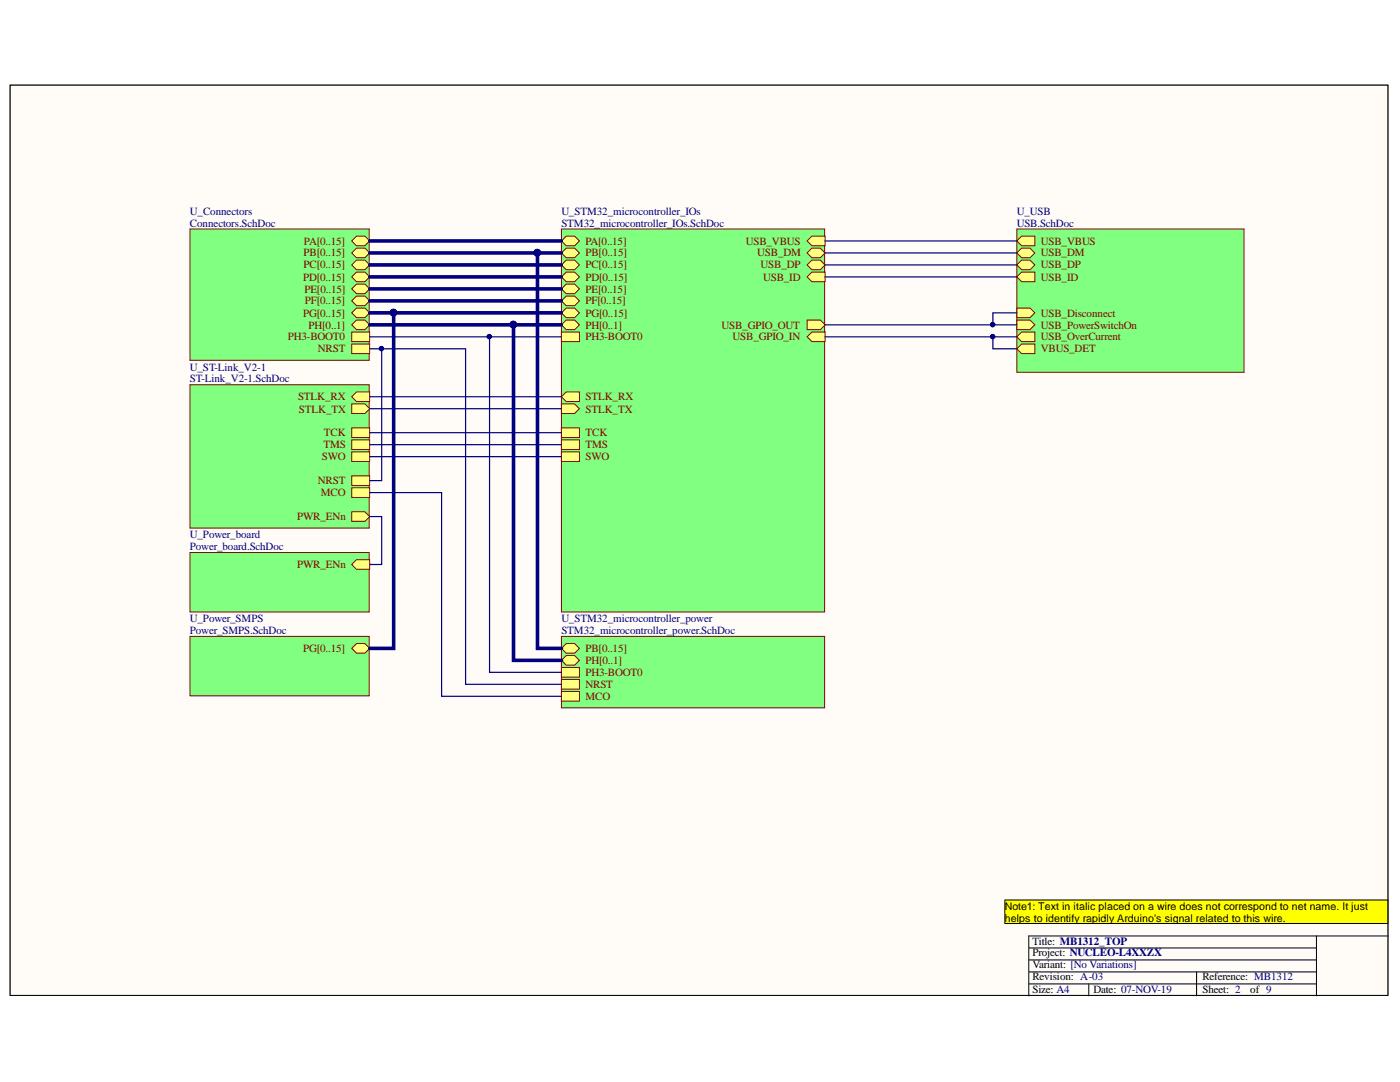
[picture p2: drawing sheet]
<svg xmlns="http://www.w3.org/2000/svg" width="279mm" height="216mm" viewBox="0 0 279 216" stroke-linecap="round" stroke-linejoin="round" font-family="sans-serif">
<defs><g id="words">
<g font-size="2.2" fill="#000080">
<text x="37.9" y="42.8">U_Connectors</text>
<text x="37.9" y="45.3">Connectors.SchDoc</text>
<text x="112" y="42.8">U_STM32_microcontroller_IOs</text>
<text x="112" y="45.3">STM32_microcontroller_IOs.SchDoc</text>
<text x="202.9" y="42.8">U_USB</text>
<text x="202.9" y="45.3">USB.SchDoc</text>
<text x="37.9" y="73.9">U_ST-Link_V2-1</text>
<text x="37.9" y="76.3">ST-Link_V2-1.SchDoc</text>
<text x="37.9" y="107.4">U_Power_board</text>
<text x="37.9" y="109.8">Power_board.SchDoc</text>
<text x="37.9" y="124.1">U_Power_SMPS</text>
<text x="112" y="124.1">U_STM32_microcontroller_power</text>
<text x="37.9" y="126.6">Power_SMPS.SchDoc</text>
<text x="112" y="126.6">STM32_microcontroller_power.SchDoc</text>
</g>
<g font-size="2.2" fill="#800000">
<text x="60.6" y="51.2">PB[0..15]</text>
<text x="60.6" y="53.5">PC[0..15]</text>
<text x="60.7" y="48.8">PA[0..15]</text>
<text x="116.9" y="48.8">PA[0..15]</text>
<text x="116.9" y="51.2">PB[0..15]</text>
<text x="116.9" y="53.5">PC[0..15]</text>
<text x="148.8" y="48.8">USB_VBUS</text>
<text x="151.1" y="51.2">USB_DM</text>
<text x="151.8" y="53.5">USB_DP</text>
<text x="207.7" y="51.2">USB_DM</text>
<text x="207.7" y="53.5">USB_DP</text>
<text x="207.7" y="48.8">USB_VBUS</text>
<text x="60.5" y="56">PD[0..15]</text>
<text x="60.8" y="58.4">PE[0..15]</text>
<text x="116.9" y="56">PD[0..15]</text>
<text x="116.9" y="58.4">PE[0..15]</text>
<text x="152.3" y="56">USB_ID</text>
<text x="207.7" y="56">USB_ID</text>
<text x="60.5" y="63.2">PG[0..15]</text>
<text x="60.8" y="60.7">PF[0..15]</text>
<text x="61.6" y="65.6">PH[0..1]</text>
<text x="116.9" y="60.7">PF[0..15]</text>
<text x="116.9" y="63.2">PG[0..15]</text>
<text x="116.9" y="65.6">PH[0..1]</text>
<text x="144" y="65.6">USB_GPIO_OUT</text>
<text x="207.7" y="65.6">USB_PowerSwitchOn</text>
<text x="207.7" y="63.2">USB_Disconnect</text>
<text x="57.5" y="67.9">PH3-BOOT0</text>
<text x="63.5" y="70.3">NRST</text>
<text x="116.9" y="67.9">PH3-BOOT0</text>
<text x="146.2" y="67.9">USB_GPIO_IN</text>
<text x="207.7" y="67.9">USB_OverCurrent</text>
<text x="207.7" y="70.3">VBUS_DET</text>
<text x="59.5" y="79.9">STLK_RX</text>
<text x="59.7" y="82.3">STLK_TX</text>
<text x="116.9" y="82.3">STLK_TX</text>
<text x="116.9" y="79.9">STLK_RX</text>
<text x="64.6" y="89.4">TMS</text>
<text x="64.6" y="87">TCK</text>
<text x="116.9" y="87">TCK</text>
<text x="116.9" y="89.4">TMS</text>
<text x="64.2" y="91.9">SWO</text>
<text x="116.9" y="91.9">SWO</text>
<text x="63.5" y="96.6">NRST</text>
<text x="64.1" y="99.1">MCO</text>
<text x="59.3" y="103.8">PWR_ENn</text>
<text x="59.3" y="113.4">PWR_ENn</text>
<text x="60.5" y="130.1">PG[0..15]</text>
<text x="116.9" y="130.1">PB[0..15]</text>
<text x="116.9" y="137.3">NRST</text>
<text x="116.9" y="134.8">PH3-BOOT0</text>
<text x="116.9" y="132.5">PH[0..1]</text>
<text x="116.9" y="139.7">MCO</text>
</g>
<g font-size="2.2">
<text x="206" y="188.5">Title: MB1312_TOP</text>
<text x="206" y="190.8">Project: NUCLEO-L4XXZX</text>
<text x="206" y="195.6">Revision: A-03</text>
<text x="206" y="193.2">Variant: [No Variations]</text>
<text x="240" y="195.6">Reference: MB1312</text>
<text x="206" y="198.2">Size: A4</text>
<text x="218.2" y="198.2">Date: 07-NOV-19</text>
<text x="240" y="198.2">Sheet: 2</text>
<text x="249.5" y="198.2">of 9</text>
</g>
<g font-size="2.1">
<text x="200.5" y="181.5">Note1: Text in italic placed on a wire does not correspond to net name. It just</text>
<text x="200.5" y="183.9">helps to identify rapidly Arduino's signal related to this wire.</text>
</g>
</g></defs>
<path d="M2 17h275v181.6h-275z" fill="#fffcf8" stroke="#000" stroke-width=".2"/>
<path d="M205.3 189.2h57.4M205.3 191.5h57.4M205.3 196.3h57.4M205.3 193.9h57.4M217.3 196.3v2.4M238.8 193.9v4.8M262.7 186.8v11.9M277.1 186.8h-71.8v11.9" fill="none" stroke="#000" stroke-width=".2"/>
<path d="M200.5 179.6h76.5v4.7h-76.5z" fill="#ff0" stroke="#000" stroke-width=".2"/>
<path d="M37.9 45.7h35.8v26.2h-35.8z" fill="#80ff80" stroke="#800000" stroke-width=".2"/>
<path d="M70.2 48.1l1-1h1.6l1 1-1 .9h-1.6z" fill-rule="evenodd" fill="#ffff80"/>
<path d="M70.2 48.1l1-1h1.6l1 1-1 .9h-1.6z" fill="none" stroke="#800000" stroke-width=".2"/>
<path d="M70.2 50.5l1-1h1.6l1 1-1 .9h-1.6z" fill-rule="evenodd" fill="#ffff80"/>
<path d="M70.2 50.5l1-1h1.6l1 1-1 .9h-1.6z" fill="none" stroke="#800000" stroke-width=".2"/>
<path d="M70.2 52.9l1-1h1.6l1 1-1 .9h-1.6z" fill-rule="evenodd" fill="#ffff80"/>
<path d="M70.2 52.9l1-1h1.6l1 1-1 .9h-1.6z" fill="none" stroke="#800000" stroke-width=".2"/>
<path d="M70.2 68.6h3.6v2h-3.6z" fill-rule="evenodd" fill="#ffff80"/>
<path d="M70.2 68.6h3.6v2h-3.6z" fill="none" stroke="#800000" stroke-width=".2"/>
<path d="M70.2 66.3h3.6v1.9h-3.6z" fill-rule="evenodd" fill="#ffff80"/>
<path d="M70.2 66.3h3.6v1.9h-3.6z" fill="none" stroke="#800000" stroke-width=".2"/>
<path d="M70.2 55.3l1-1h1.6l1 1-1 .9h-1.6z" fill-rule="evenodd" fill="#ffff80"/>
<path d="M70.2 55.3l1-1h1.6l1 1-1 .9h-1.6z" fill="none" stroke="#800000" stroke-width=".2"/>
<path d="M70.2 57.6l1-.9h1.6l1 .9-1 1h-1.6z" fill-rule="evenodd" fill="#ffff80"/>
<path d="M70.2 57.6l1-.9h1.6l1 .9-1 1h-1.6z" fill="none" stroke="#800000" stroke-width=".2"/>
<path d="M70.2 60l1-.9h1.6l1 .9-1 1h-1.6z" fill-rule="evenodd" fill="#ffff80"/>
<path d="M70.2 60l1-.9h1.6l1 .9-1 1h-1.6z" fill="none" stroke="#800000" stroke-width=".2"/>
<path d="M70.2 62.4l1-.9h1.6l1 .9-1 1h-1.6z" fill-rule="evenodd" fill="#ffff80"/>
<path d="M70.2 62.4l1-.9h1.6l1 .9-1 1h-1.6z" fill="none" stroke="#800000" stroke-width=".2"/>
<path d="M70.2 64.8l1-.9h1.6l1 .9-1 1h-1.6z" fill-rule="evenodd" fill="#ffff80"/>
<path d="M70.2 64.8l1-.9h1.6l1 .9-1 1h-1.6z" fill="none" stroke="#800000" stroke-width=".2"/>
<path d="M37.9 127h35.8v11.8h-35.8z" fill="#80ff80" stroke="#800000" stroke-width=".2"/>
<path d="M70.2 129.4l1-1h1.6l1 1-1 .9h-1.6z" fill-rule="evenodd" fill="#ffff80"/>
<path d="M70.2 129.4l1-1h1.6l1 1-1 .9h-1.6z" fill="none" stroke="#800000" stroke-width=".2"/>
<path d="M37.9 76.8h35.8v28.6h-35.8z" fill="#80ff80" stroke="#800000" stroke-width=".2"/>
<path d="M70.2 87.8h3.6v1.9h-3.6z" fill-rule="evenodd" fill="#ffff80"/>
<path d="M70.2 87.8h3.6v1.9h-3.6z" fill="none" stroke="#800000" stroke-width=".2"/>
<path d="M70.2 85.4h3.6v1.9h-3.6z" fill-rule="evenodd" fill="#ffff80"/>
<path d="M70.2 85.4h3.6v1.9h-3.6z" fill="none" stroke="#800000" stroke-width=".2"/>
<path d="M70.2 97.3h3.6v1.9h-3.6z" fill-rule="evenodd" fill="#ffff80"/>
<path d="M70.2 97.3h3.6v1.9h-3.6z" fill="none" stroke="#800000" stroke-width=".2"/>
<path d="M70.2 94.9h3.6v2h-3.6z" fill-rule="evenodd" fill="#ffff80"/>
<path d="M70.2 94.9h3.6v2h-3.6z" fill="none" stroke="#800000" stroke-width=".2"/>
<path d="M70.2 79.2l1-1h2.6v1.9h-2.6z" fill-rule="evenodd" fill="#ffff80"/>
<path d="M70.2 79.2l1-1h2.6v1.9h-2.6z" fill="none" stroke="#800000" stroke-width=".2"/>
<path d="M70.2 80.6h2.6l1 1-1 .9h-2.6z" fill-rule="evenodd" fill="#ffff80"/>
<path d="M70.2 80.6h2.6l1 1-1 .9h-2.6z" fill="none" stroke="#800000" stroke-width=".2"/>
<path d="M70.2 90.2h3.6v1.9h-3.6z" fill-rule="evenodd" fill="#ffff80"/>
<path d="M70.2 90.2h3.6v1.9h-3.6z" fill="none" stroke="#800000" stroke-width=".2"/>
<path d="M70.2 102.1h2.6l1 1-1 .9h-2.6z" fill-rule="evenodd" fill="#ffff80"/>
<path d="M70.2 102.1h2.6l1 1-1 .9h-2.6z" fill="none" stroke="#800000" stroke-width=".2"/>
<path d="M202.9 45.7h45.4v28.6h-45.4z" fill="#80ff80" stroke="#800000" stroke-width=".2"/>
<path d="M202.9 63.9h2.7l.9 .9-.9 1h-2.7z" fill-rule="evenodd" fill="#ffff80"/>
<path d="M202.9 63.9h2.7l.9 .9-.9 1h-2.7z" fill="none" stroke="#800000" stroke-width=".2"/>
<path d="M202.9 67.2l1-.9h2.6v1.9h-2.6z" fill-rule="evenodd" fill="#ffff80"/>
<path d="M202.9 67.2l1-.9h2.6v1.9h-2.6z" fill="none" stroke="#800000" stroke-width=".2"/>
<path d="M202.9 50.5l1-1h1.7l.9 1-.9 .9h-1.7z" fill-rule="evenodd" fill="#ffff80"/>
<path d="M202.9 50.5l1-1h1.7l.9 1-.9 .9h-1.7z" fill="none" stroke="#800000" stroke-width=".2"/>
<path d="M202.9 52.9l1-1h1.7l.9 1-.9 .9h-1.7z" fill-rule="evenodd" fill="#ffff80"/>
<path d="M202.9 52.9l1-1h1.7l.9 1-.9 .9h-1.7z" fill="none" stroke="#800000" stroke-width=".2"/>
<path d="M202.9 55.3l1-1h2.6v1.9h-2.6z" fill-rule="evenodd" fill="#ffff80"/>
<path d="M202.9 55.3l1-1h2.6v1.9h-2.6z" fill="none" stroke="#800000" stroke-width=".2"/>
<path d="M202.9 48.1l1-1h2.6v1.9h-2.6z" fill-rule="evenodd" fill="#ffff80"/>
<path d="M202.9 48.1l1-1h2.6v1.9h-2.6z" fill="none" stroke="#800000" stroke-width=".2"/>
<path d="M202.9 61.5h2.7l.9 .9-.9 1h-2.7z" fill-rule="evenodd" fill="#ffff80"/>
<path d="M202.9 61.5h2.7l.9 .9-.9 1h-2.7z" fill="none" stroke="#800000" stroke-width=".2"/>
<path d="M202.9 69.6l1-1h2.6v2h-2.6z" fill-rule="evenodd" fill="#ffff80"/>
<path d="M202.9 69.6l1-1h2.6v2h-2.6z" fill="none" stroke="#800000" stroke-width=".2"/>
<path d="M112 45.7h52.6v76.4h-52.6z" fill="#80ff80" stroke="#800000" stroke-width=".2"/>
<path d="M112 80.6h2.7l.9 1-.9 .9h-2.7z" fill-rule="evenodd" fill="#ffff80"/>
<path d="M112 80.6h2.7l.9 1-.9 .9h-2.7z" fill="none" stroke="#800000" stroke-width=".2"/>
<path d="M112 79.2l1-1h2.6v1.9h-2.6z" fill-rule="evenodd" fill="#ffff80"/>
<path d="M112 79.2l1-1h2.6v1.9h-2.6z" fill="none" stroke="#800000" stroke-width=".2"/>
<path d="M112 48.1l1-1h1.7l.9 1-.9 .9h-1.7z" fill-rule="evenodd" fill="#ffff80"/>
<path d="M112 48.1l1-1h1.7l.9 1-.9 .9h-1.7z" fill="none" stroke="#800000" stroke-width=".2"/>
<path d="M112 50.5l1-1h1.7l.9 1-.9 .9h-1.7z" fill-rule="evenodd" fill="#ffff80"/>
<path d="M112 50.5l1-1h1.7l.9 1-.9 .9h-1.7z" fill="none" stroke="#800000" stroke-width=".2"/>
<path d="M112 52.9l1-1h1.7l.9 1-.9 .9h-1.7z" fill-rule="evenodd" fill="#ffff80"/>
<path d="M112 52.9l1-1h1.7l.9 1-.9 .9h-1.7z" fill="none" stroke="#800000" stroke-width=".2"/>
<path d="M112 85.4h3.6v1.9h-3.6z" fill-rule="evenodd" fill="#ffff80"/>
<path d="M112 85.4h3.6v1.9h-3.6z" fill="none" stroke="#800000" stroke-width=".2"/>
<path d="M112 87.8h3.6v1.9h-3.6z" fill-rule="evenodd" fill="#ffff80"/>
<path d="M112 87.8h3.6v1.9h-3.6z" fill="none" stroke="#800000" stroke-width=".2"/>
<path d="M112 90.2h3.6v1.9h-3.6z" fill-rule="evenodd" fill="#ffff80"/>
<path d="M112 90.2h3.6v1.9h-3.6z" fill="none" stroke="#800000" stroke-width=".2"/>
<path d="M112 55.3l1-1h1.7l.9 1-.9 .9h-1.7z" fill-rule="evenodd" fill="#ffff80"/>
<path d="M112 55.3l1-1h1.7l.9 1-.9 .9h-1.7z" fill="none" stroke="#800000" stroke-width=".2"/>
<path d="M112 57.6l1-.9h1.7l.9 .9-.9 1h-1.7z" fill-rule="evenodd" fill="#ffff80"/>
<path d="M112 57.6l1-.9h1.7l.9 .9-.9 1h-1.7z" fill="none" stroke="#800000" stroke-width=".2"/>
<path d="M112 60l1-.9h1.7l.9 .9-.9 1h-1.7z" fill-rule="evenodd" fill="#ffff80"/>
<path d="M112 60l1-.9h1.7l.9 .9-.9 1h-1.7z" fill="none" stroke="#800000" stroke-width=".2"/>
<path d="M112 62.4l1-.9h1.7l.9 .9-.9 1h-1.7z" fill-rule="evenodd" fill="#ffff80"/>
<path d="M112 62.4l1-.9h1.7l.9 .9-.9 1h-1.7z" fill="none" stroke="#800000" stroke-width=".2"/>
<path d="M112 64.8l1-.9h1.7l.9 .9-.9 1h-1.7z" fill-rule="evenodd" fill="#ffff80"/>
<path d="M112 64.8l1-.9h1.7l.9 .9-.9 1h-1.7z" fill="none" stroke="#800000" stroke-width=".2"/>
<path d="M161.1 50.5l.9-1h1.7l1 1-1 .9h-1.7z" fill-rule="evenodd" fill="#ffff80"/>
<path d="M161.1 50.5l.9-1h1.7l1 1-1 .9h-1.7z" fill="none" stroke="#800000" stroke-width=".2"/>
<path d="M161.1 52.9l.9-1h1.7l1 1-1 .9h-1.7z" fill-rule="evenodd" fill="#ffff80"/>
<path d="M161.1 52.9l.9-1h1.7l1 1-1 .9h-1.7z" fill="none" stroke="#800000" stroke-width=".2"/>
<path d="M161.1 63.9h2.6l1 .9-1 1h-2.6z" fill-rule="evenodd" fill="#ffff80"/>
<path d="M161.1 63.9h2.6l1 .9-1 1h-2.6z" fill="none" stroke="#800000" stroke-width=".2"/>
<path d="M161.1 67.2l.9-.9h2.7v1.9h-2.7z" fill-rule="evenodd" fill="#ffff80"/>
<path d="M161.1 67.2l.9-.9h2.7v1.9h-2.7z" fill="none" stroke="#800000" stroke-width=".2"/>
<path d="M161.1 55.3l.9-1h2.7v1.9h-2.7z" fill-rule="evenodd" fill="#ffff80"/>
<path d="M161.1 55.3l.9-1h2.7v1.9h-2.7z" fill="none" stroke="#800000" stroke-width=".2"/>
<path d="M161.1 48.1l.9-1h2.7v1.9h-2.7z" fill-rule="evenodd" fill="#ffff80"/>
<path d="M161.1 48.1l.9-1h2.7v1.9h-2.7z" fill="none" stroke="#800000" stroke-width=".2"/>
<path d="M112 66.3h3.6v1.9h-3.6z" fill-rule="evenodd" fill="#ffff80"/>
<path d="M112 66.3h3.6v1.9h-3.6z" fill="none" stroke="#800000" stroke-width=".2"/>
<path d="M112 127h52.6v14.2h-52.6z" fill="#80ff80" stroke="#800000" stroke-width=".2"/>
<path d="M112 135.6h3.6v1.9h-3.6z" fill-rule="evenodd" fill="#ffff80"/>
<path d="M112 135.6h3.6v1.9h-3.6z" fill="none" stroke="#800000" stroke-width=".2"/>
<path d="M112 138h3.6v1.9h-3.6z" fill-rule="evenodd" fill="#ffff80"/>
<path d="M112 138h3.6v1.9h-3.6z" fill="none" stroke="#800000" stroke-width=".2"/>
<path d="M112 129.4l1-1h1.7l.9 1-.9 .9h-1.7z" fill-rule="evenodd" fill="#ffff80"/>
<path d="M112 129.4l1-1h1.7l.9 1-.9 .9h-1.7z" fill="none" stroke="#800000" stroke-width=".2"/>
<path d="M112 133.2h3.6v1.9h-3.6z" fill-rule="evenodd" fill="#ffff80"/>
<path d="M112 133.2h3.6v1.9h-3.6z" fill="none" stroke="#800000" stroke-width=".2"/>
<path d="M112 131.8l1-1h1.7l.9 1-.9 .9h-1.7z" fill-rule="evenodd" fill="#ffff80"/>
<path d="M112 131.8l1-1h1.7l.9 1-.9 .9h-1.7z" fill="none" stroke="#800000" stroke-width=".2"/>
<path d="M73.8 50.5h38.2M73.8 48.1h38.2M73.8 52.9h38.2M73.8 55.3h38.2M73.8 57.6h38.2M107.3 50.5v78.9h4.7M73.8 62.4h38.2M73.8 64.8h38.2M73.8 60h38.2M78.6 62.4v67h-4.8M102.5 64.8v67h9.5" fill="none" stroke="#000080" stroke-width=".72"/>
<g fill="#000080" stroke="#000080" stroke-width=".2">
<circle cx="107.2" cy="50.4" r=".67"/>
<circle cx="78.5" cy="62.4" r=".67"/>
<circle cx="102.4" cy="64.8" r=".67"/>
<circle cx="97.7" cy="67.2" r=".43"/>
<circle cx="76.1" cy="69.6" r=".43"/>
<circle cx="198.1" cy="64.8" r=".43"/>
<circle cx="198.1" cy="67.2" r=".43"/>
</g>
<g fill="none" stroke="#000080" stroke-width=".24">
<path d="M164.7 48.1h38.2M164.7 50.5h38.2M164.7 52.9h38.2M164.7 55.3h38.2M73.8 67.2h38.2M73.8 69.6h19.1v66.9h19.1M73.8 79.2h38.2M76.2 69.6v26.3h-2.4M97.7 67.2v67h14.3M164.7 64.8h38.2M164.7 67.2h38.2M198.1 67.2v2.4h4.8"/>
<path d="M202.9 62.4h-4.8v2.4M73.8 98.3h14.3v40.6h23.9M73.8 81.6h38.2M73.8 86.3h38.2M73.8 88.7h38.2M73.8 91.1h38.2M73.8 103.1h2.4v9.5h-2.4"/>
</g>
<path d="M37.9 110.2h35.8v11.9h-35.8z" fill="#80ff80" stroke="#800000" stroke-width=".2"/>
<path d="M70.2 112.6l1-.9h2.6v1.9h-2.6z" fill-rule="evenodd" fill="#ffff80"/>
<path d="M70.2 112.6l1-.9h2.6v1.9h-2.6z" fill="none" stroke="#800000" stroke-width=".2"/>
<use href="#words"/>
</svg>
